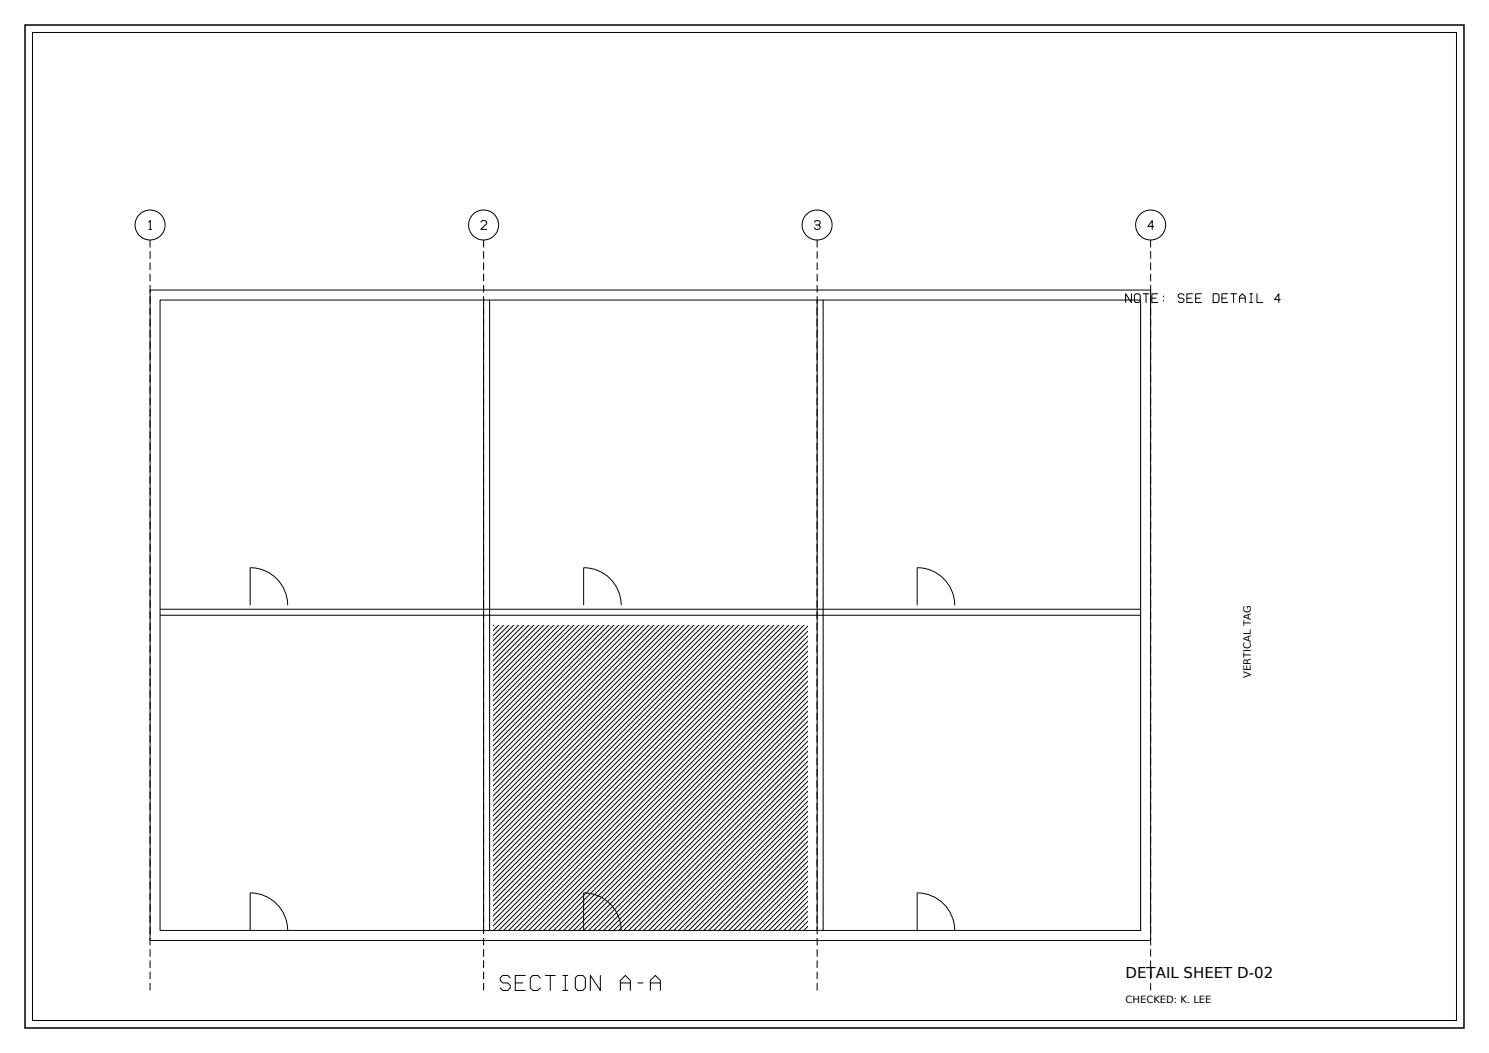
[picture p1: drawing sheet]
<svg xmlns="http://www.w3.org/2000/svg" width="420mm" height="297mm" viewBox="0 0 420 297" stroke-linecap="round" stroke-linejoin="round" font-family="sans-serif">
<defs><g id="words">
<text font-size="4.2" x="317.5" y="275.8">DETAIL SHEET D-02</text>
<g font-size="2.8">
<text x="352.8" y="191.2" transform="rotate(-90 352.8 191.2)">VERTICAL TAG</text>
<text x="317.5" y="282.9">CHECKED: K. LEE</text>
</g>
</g></defs>
<path d="M7.1 7.1h405.8v282.8h-405.8z" fill="none" stroke="#000" stroke-width=".42"/>
<g fill="none" stroke="#000" stroke-width=".28">
<path d="M9.2 9.2h401.6v278.6h-401.6zM42 62.6l.4-.4v2.5M42 64.7h.8M135.6 62.6l.4-.4h.9l.4 .4v.4l-1.7 1.7h1.7M229.7 62.6l.4-.4h.8l.5 .4v.4l-.5 .5 .5 .4v.4l-.5 .4h-.8l-.4-.4M230.1 63.5h.8M325.4 63.9h-1.6l1.2-1.7v2.5M42.3 81.8h282.3v183.5h-282.3zM45.2 84.6h276.5v177.8h-276.5zM136.4 84.6v177.8M138.1 84.6v177.8M230.5 84.6v177.8"/>
<path d="M232.2 84.6v177.8M319.1 82.9v2.4l-1.6-2.4v2.4M320 83.3l.4-.4h.8l.4 .4v1.6l-.4 .4h-.8l-.4-.4zM322.4 82.9h1.7M323.3 82.9v2.4M324.9 84.1h1.2M326.6 82.9h-1.7v2.4h1.7M328.2 83.5v.2M328.2 84.7v.2M334 83.3l-.4-.4h-.9l-.4 .4v.4l.4 .4h.9l.4 .4v.4l-.4 .4h-.9l-.4-.4M334.8 84.1h1.2M336.4 82.9h-1.6v2.4h1.6"/>
<path d="M337.3 84.1h1.2M338.9 82.9h-1.6v2.4h1.6M342.2 82.9h1.2l.4 .4v1.6l-.4 .4h-1.2zM344.7 84.1h1.2M346.3 82.9h-1.6v2.4h1.6M347.1 82.9h1.7M348 82.9v2.4M349.6 85.3v-1.6l.8-.8 .8 .8v1.6M349.6 84.1h1.6M352.5 82.9h.8M352.5 85.3h.8M352.9 82.9v2.4"/>
<path d="M354.5 82.9v2.4h1.7M361.1 84.5h-1.6l1.2-1.6v2.4M45.2 173.5h276.5M45.2 171.8h276.5M70.6 170.7v-10.6a10.6 10.6 0 0 1 10.5 10.6M139.3 176.3l-.1 .1M140.7 176.3l-1.5 1.5M142.1 176.3l-2.9 2.9M143.5 176.3l-4.3 4.3M144.9 176.3l-5.7 5.7M146.3 176.3l-7.1 7.2M147.7 176.3l-8.5 8.6"/>
<path d="M149.2 176.3l-10 10M150.6 176.3l-11.4 11.4M152 176.3l-12.8 12.8M153.4 176.3l-14.2 14.2M154.8 176.3l-15.6 15.6M156.2 176.3l-17 17M157.6 176.3l-18.4 18.4M159 176.3l-19.8 19.9M160.4 176.3l-21.2 21.3M161.9 176.3l-22.7 22.7M163.3 176.3l-24.1 24.1M164.6 170.7v-10.6a10.6 10.6 0 0 1 10.6 10.6"/>
<path d="M164.7 176.3l-25.5 25.5M166.1 176.3l-26.9 26.9M167.5 176.3l-28.3 28.3M168.9 176.3l-29.7 29.7M170.3 176.3l-31.1 31.1M171.7 176.3l-32.5 32.6M173.1 176.3l-33.9 34M174.6 176.3l-35.4 35.4M176 176.3l-36.8 36.8M177.4 176.3l-38.2 38.2M178.8 176.3l-39.6 39.6M180.2 176.3l-41 41"/>
<path d="M181.6 176.3l-42.4 42.4M183 176.3l-43.8 43.8M184.4 176.3l-45.2 45.3M185.8 176.3l-46.6 46.7M187.3 176.3l-48.1 48.1M188.7 176.3l-49.5 49.5M190.1 176.3l-50.9 50.9M191.5 176.3l-52.3 52.3M192.9 176.3l-53.7 53.7M194.3 176.3l-55.1 55.1M195.7 176.3l-56.5 56.5M197.1 176.3l-57.9 58"/>
<path d="M198.5 176.3l-59.3 59.4M200 176.3l-60.8 60.8M201.4 176.3l-62.2 62.2M202.8 176.3l-63.6 63.6M204.2 176.3l-65 65M205.6 176.3l-66.4 66.4M207 176.3l-67.8 67.8M208.4 176.3l-69.2 69.2M209.8 176.3l-70.6 70.7M211.2 176.3l-72 72.1M212.7 176.3l-73.5 73.5M214.1 176.3l-74.9 74.9"/>
<path d="M215.5 176.3l-76.3 76.3M216.9 176.3l-77.7 77.7M218.3 176.3l-79.1 79.1M219.7 176.3l-80.5 80.5M221.1 176.3l-81.9 81.9M222.5 176.3l-83.3 83.4M223.9 176.3l-84.7 84.8M225.4 176.3l-86.2 86.1M226.8 176.3l-86.2 86.1M227.7 176.8l-85.6 85.6M227.7 178.2l-84.2 84.2M227.7 179.6l-82.8 82.8"/>
<path d="M258.7 170.7v-10.6a10.6 10.6 0 0 1 10.6 10.6M227.7 199.3l-63.1 63.1v-10.6a10.6 10.6 0 0 1 10.6 10.6M227.7 181l-81.4 81.4M227.7 182.4l-80 80M227.7 183.8l-78.6 78.6M227.7 185.2l-77.2 77.2M227.7 186.6l-75.8 75.8M227.7 188.1l-74.4 74.3M227.7 189.5l-72.9 72.9M227.7 190.9l-71.5 71.5M227.7 192.3l-70.1 70.1M227.7 193.7l-68.7 68.7"/>
<path d="M227.7 195.1l-67.3 67.3M227.7 196.5l-65.9 65.9M227.7 197.9l-64.5 64.5M227.7 200.8l-61.7 61.6M227.7 202.2l-60.2 60.2M227.7 203.6l-58.8 58.8M227.7 205l-57.4 57.4M227.7 206.4l-56 56M227.7 207.8l-54.6 54.6M227.7 209.2l-53.2 53.2M227.7 210.6l-51.8 51.8M227.7 212l-50.4 50.4"/>
<path d="M227.7 213.5l-49 48.9M227.7 214.9l-47.5 47.5M227.7 216.3l-46.1 46.1M227.7 217.7l-44.7 44.7M227.7 219.1l-43.3 43.3M227.7 220.5l-41.9 41.9M227.7 221.9l-40.5 40.5M227.7 223.3l-39.1 39.1M227.7 224.7l-37.7 37.7M227.7 226.2l-36.3 36.2M227.7 227.6l-34.8 34.8M227.7 229l-33.4 33.4"/>
<path d="M227.7 230.4l-32 32M227.7 231.8l-30.6 30.6M227.7 233.2l-29.2 29.2M227.7 234.6l-27.8 27.8M227.7 236l-26.4 26.4M227.7 237.4l-25 25M227.7 238.9l-23.6 23.5M227.7 240.3l-22.1 22.1M227.7 241.7l-20.7 20.7M227.7 243.1l-19.3 19.3M227.7 244.5l-17.9 17.9M227.7 245.9l-16.5 16.5"/>
<path d="M227.7 247.3l-15.1 15.1M227.7 248.7l-13.7 13.7M227.7 250.1l-12.3 12.3M227.7 251.6l-10.9 10.8M227.7 253l-9.4 9.4M227.7 254.4l-8 8M227.7 255.8l-6.6 6.6M227.7 257.2l-5.2 5.2M227.7 258.6l-3.8 3.8M70.6 262.4v-10.6a10.6 10.6 0 0 1 10.5 10.6M143.9 275.8l-.7-.7h-1.4l-.7 .7v.7l.7 .7h1.4l.7 .8v.7l-.7 .7h-1.4l-.7-.7M145.3 277.2h2.2"/>
<path d="M148.2 275.1h-2.9v4.3h2.9M152.4 275.8l-.7-.7h-1.4l-.7 .7v2.9l.7 .7h1.4l.7-.7M153.8 275.1h2.8M155.2 275.1v4.3M158.7 275.1h1.5M158.7 279.4h1.5M159.5 275.1v4.3M162.3 275.8l.7-.7h1.4l.7 .7v2.9l-.7 .7h-1.4l-.7-.7zM169.3 275.1v4.3l-2.8-4.3v4.3M175 279.4v-2.9l1.4-1.4 1.4 1.4v2.9M175 277.2h2.8M179.9 277.2h1.4"/>
<path d="M183.4 279.4v-2.9l1.5-1.4 1.4 1.4v2.9M183.4 277.2h2.9M227.7 260l-2.4 2.4M227.7 261.4l-1 1M258.7 262.4v-10.6a10.6 10.6 0 0 1 10.6 10.6"/>
<circle cx="42.3" cy="63.5" r="4.2"/>
<circle cx="136.4" cy="63.5" r="4.2"/>
<circle cx="230.5" cy="63.5" r="4.2"/>
<circle cx="324.6" cy="63.5" r="4.2"/>
</g>
<path d="M42.3 279.4v-211.7M136.4 279.4v-211.7M230.5 279.4v-211.7M324.6 279.4v-211.7" fill="none" stroke="#000" stroke-width=".28" stroke-dasharray="2.1 1.1" stroke-linecap="butt"/>
<use href="#words"/>
</svg>
